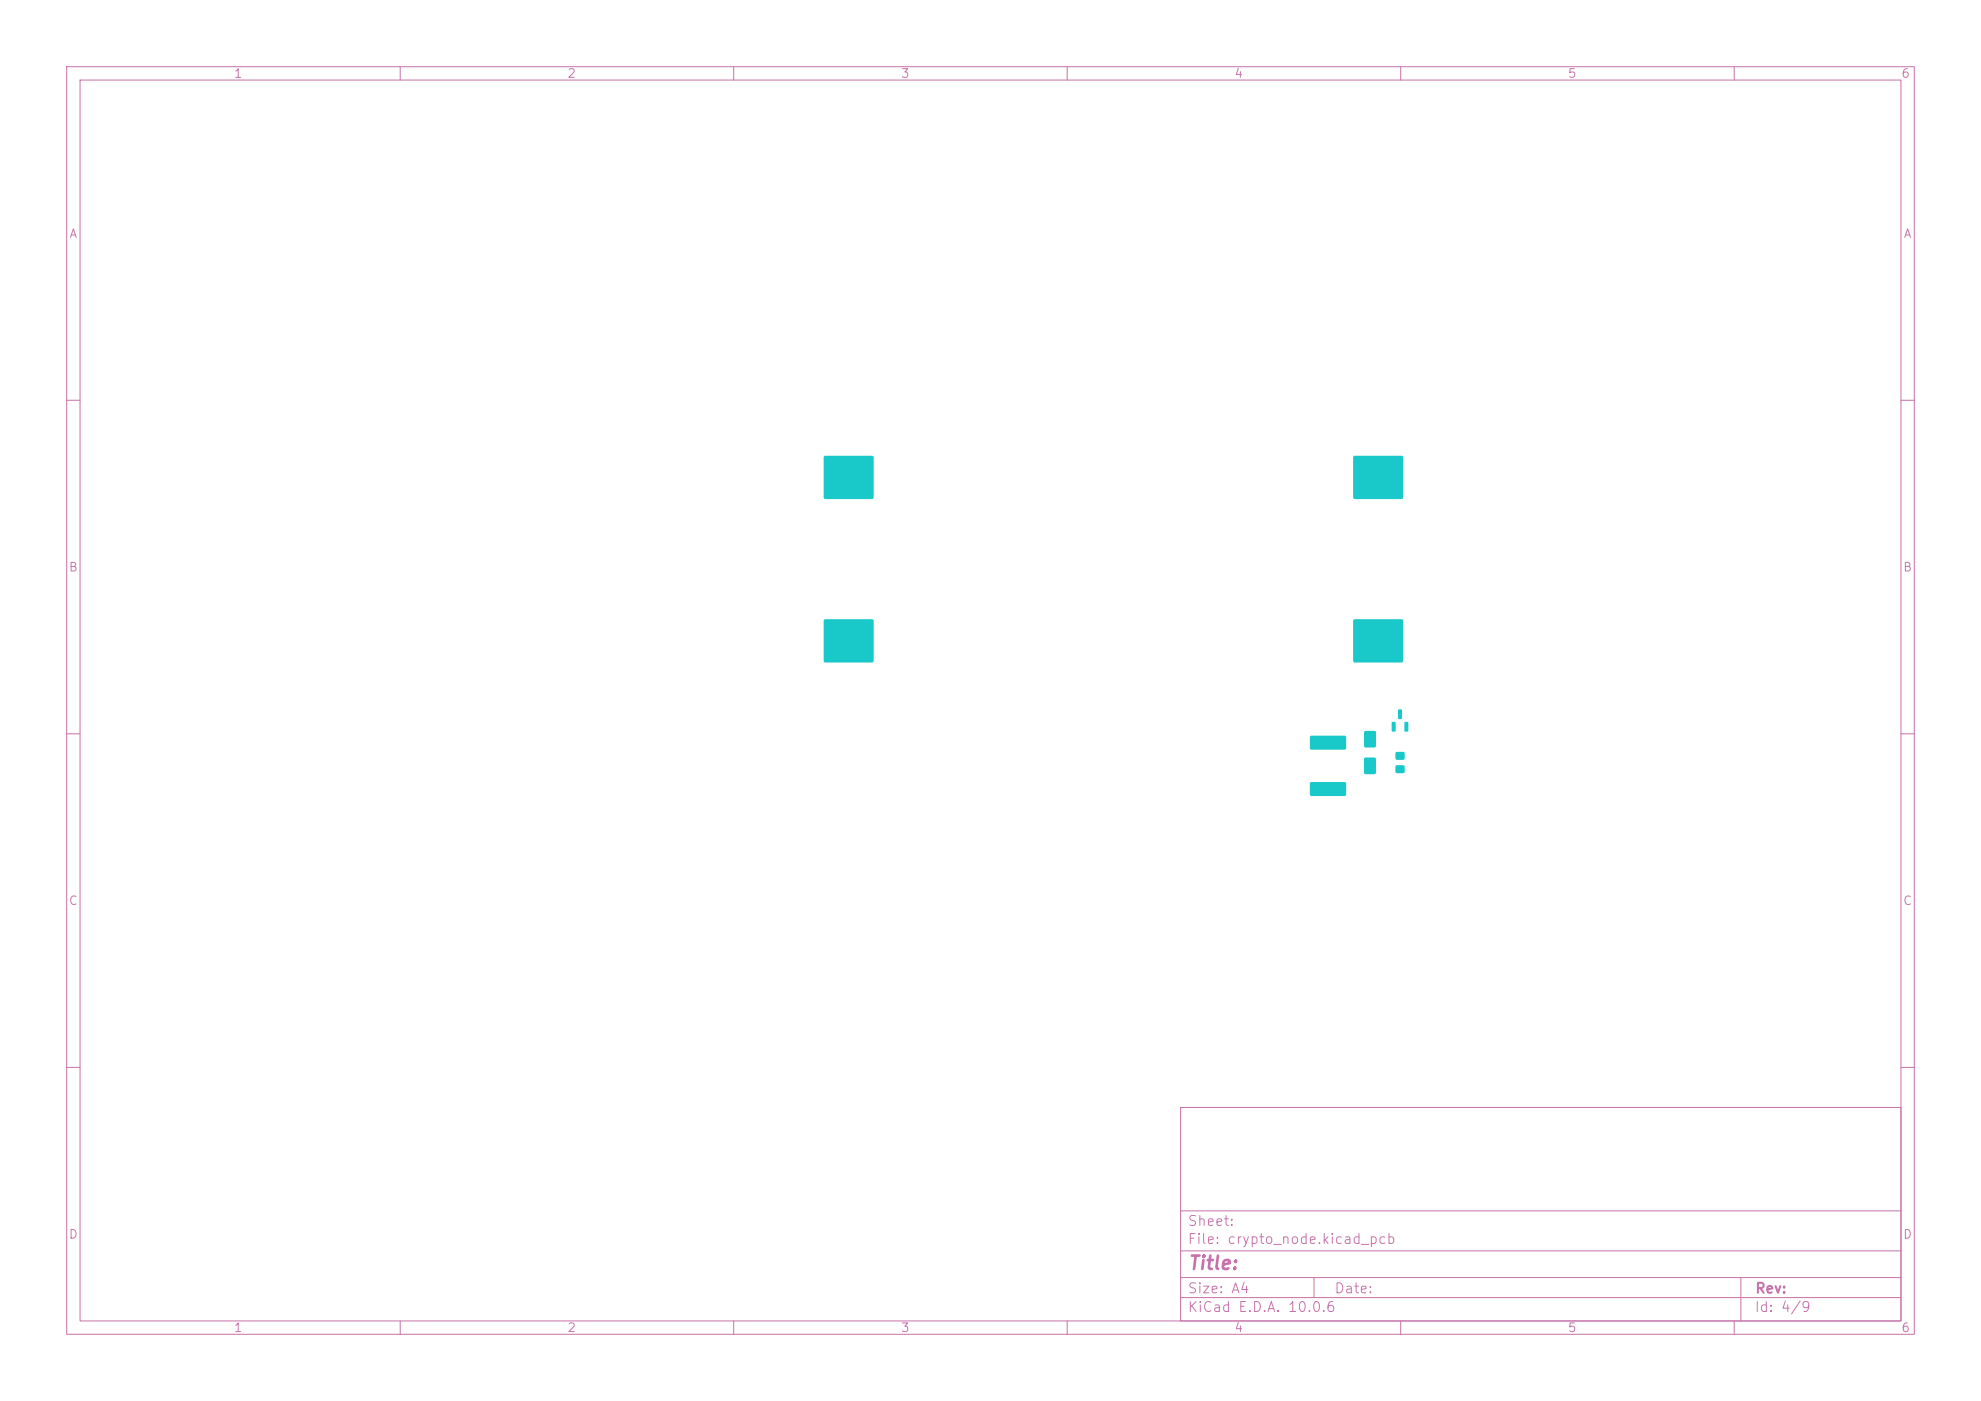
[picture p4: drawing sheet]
<svg xmlns="http://www.w3.org/2000/svg" width="297mm" height="210mm" viewBox="0 0 297 210" stroke-linecap="round" stroke-linejoin="round" font-family="sans-serif">
<defs><g id="words">
<text font-size="2" fill="#c872ab" x="178" y="190.8">Title:</text>
<g font-size="1.5" fill="#c872ab">
<text x="178" y="184.1">Sheet:</text>
<text x="178" y="186.8">File: crypto_node.kicad_pcb</text>
<text x="178" y="197">KiCad E.D.A. 10.0.6</text>
<text x="178" y="194.2">Size: A4</text>
<text x="200" y="194.2">Date:</text>
<text x="263" y="197">Id: 4/9</text>
<text x="263" y="194.2">Rev:</text>
</g>
<g font-size="1.3" fill="#c872ab">
<text x="35" y="12">1</text>
<text x="85" y="12">2</text>
<text x="135" y="12">3</text>
<text x="185" y="12">4</text>
<text x="235" y="12">5</text>
<text x="285" y="12">6</text>
<text x="10.3" y="36">A</text>
<text x="285.3" y="36">A</text>
<text x="10.2" y="86">B</text>
<text x="285.2" y="86">B</text>
<text x="10.2" y="136">C</text>
<text x="285.2" y="136">C</text>
<text x="10.2" y="186">D</text>
<text x="285.2" y="186">D</text>
<text x="35" y="200">1</text>
<text x="85" y="200">2</text>
<text x="135" y="200">3</text>
<text x="185" y="200">4</text>
<text x="235" y="200">5</text>
<text x="285" y="200">6</text>
</g>
</g></defs>
<g fill="none" stroke="#c872ab" stroke-width=".15">
<path d="M10 10h277v190h-277zM12 12h273v186h-273zM60 10v2M110 10v2M160 10v2M210 10v2M260 10v2M10 60h2M285 60h2M10 110h2M285 110h2M10 160h2"/>
<path d="M177 166h108v32h-108zM285 160h2M60 198v2M110 198v2M160 198v2M177 194.5h108M177 191.5h108M177 187.5h108M177 181.5h108M197 191.5v3M210 198v2M260 198v2"/>
<path d="M261 191.5v6.5"/>
</g>
<g fill="#19c8c8">
<path d="M210.6 108.2h.4l.1 .1v1.2v.2l-.5-.1z"/>
<path d="M208.7 108.2h.4l.1 .1v1.2v.2l-.5-.1z"/>
<path d="M209.6 106.4l.4-.1 .2 .1v1.3l-.1 .1-.5-.1z"/>
<path d="M204.6 109.6h1.6v2.4h-1.6z"/>
<path d="M204.6 113.6h1.6v2.4h-1.6z"/>
<path d="M209.3 114.8h1.2v1h-1.2z"/>
<path d="M209.3 112.8h1.2v1h-1.2z"/>
<path d="M202.9 92.9h7.4v6.3h-7.4z"/>
<path d="M123.6 92.9h7.3v6.3h-7.3z"/>
<path d="M123.6 68.4h7.3v6.3h-7.3z"/>
<path d="M202.9 68.4h7.4v6.3h-7.4z"/>
<path d="M196.4 110.3h5.3l.1 .2v1.7l-.2 .2h-5.1l-.1-.3z"/>
<path d="M196.4 117.3l5.3-.1 .1 .3v1.7l-.2 .1h-5.1l-.1-.2z"/>
</g>
<use href="#words"/>
</svg>
